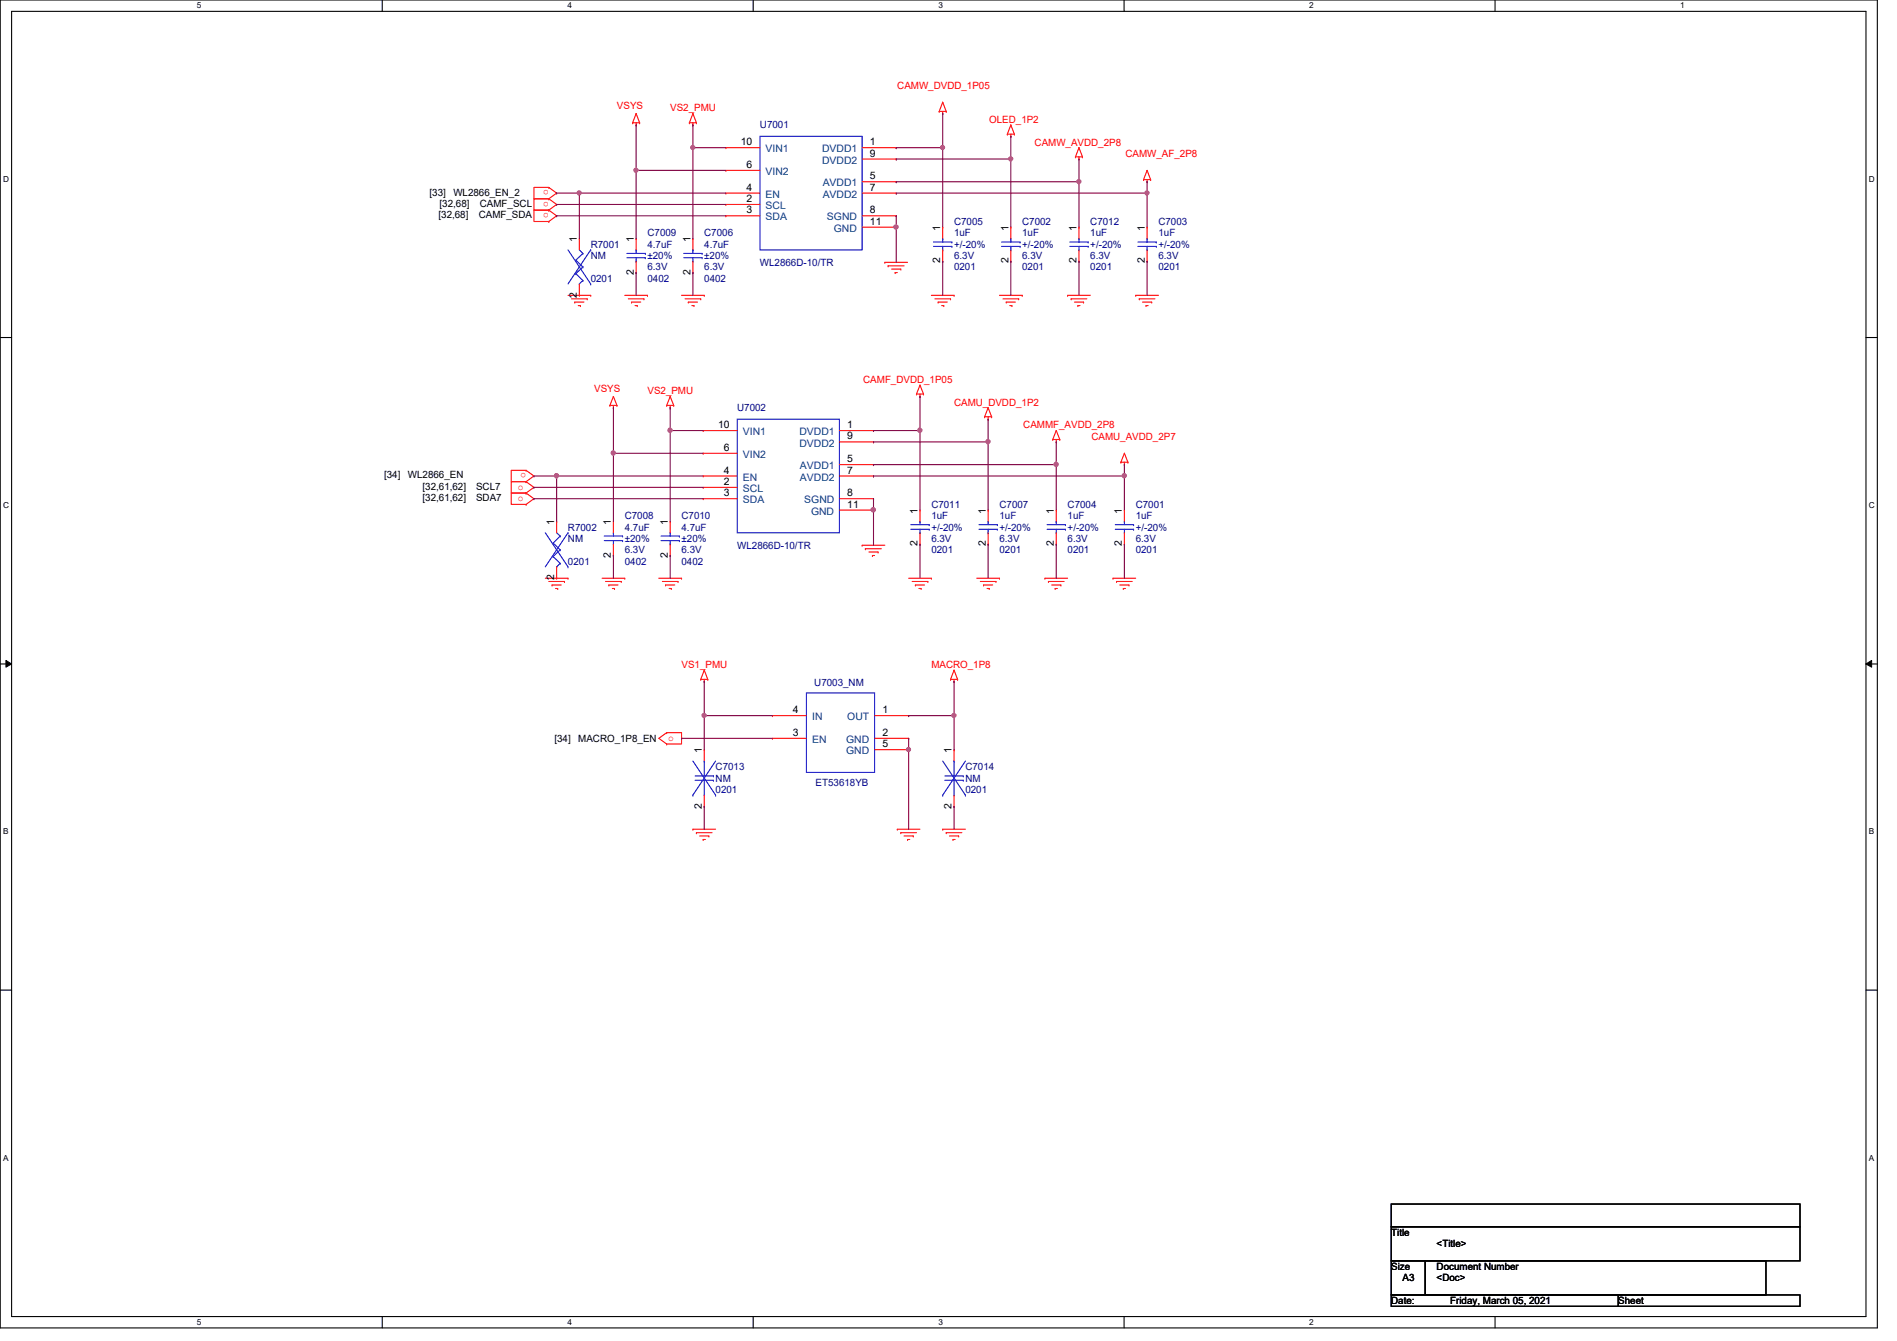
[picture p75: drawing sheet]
<svg xmlns="http://www.w3.org/2000/svg" width="297mm" height="210mm" viewBox="0 0 297 210" stroke-linecap="round" stroke-linejoin="round" font-family="sans-serif">
<defs><g id="words">
<g font-size="1.6" fill="#f00">
<text x="96.6" y="17.1">VSYS</text>
<text x="104.9" y="17.4">VS2_PMU</text>
<text x="140.5" y="13.9">CAMW_DVDD_1P05</text>
<text x="154.9" y="19.2">OLED_1P2</text>
<text x="162" y="22.8">CAMW_AVDD_2P8</text>
<text x="85.9" y="29.8" transform="rotate(180 85.9 29.8)">o</text>
<text x="176.2" y="24.6">CAMW_AF_2P8</text>
<text x="85.9" y="31.6" transform="rotate(180 85.9 31.6)">o</text>
<text x="85.9" y="33.4" transform="rotate(180 85.9 33.4)">o</text>
<text x="135.2" y="59.9">CAMF_DVDD_1P05</text>
<text x="93" y="61.3">VSYS</text>
<text x="101.4" y="61.7">VS2_PMU</text>
<text x="149.4" y="63.5">CAMU_DVDD_1P2</text>
<text x="160.2" y="67.1">CAMMF_AVDD_2P8</text>
<text x="170.9" y="68.8">CAMU_AVDD_2P7</text>
<text x="81.1" y="76.6">o</text>
<text x="82.4" y="74.1" transform="rotate(180 82.4 74.1)">o</text>
<text x="81.1" y="78.4">o</text>
<text x="106.7" y="104.6">VS1_PMU</text>
<text x="145.8" y="104.6">MACRO_1P8</text>
<text x="104.6" y="115.9">o</text>
</g>
<g font-size="1.6">
<text x="116" y="22.7">10</text>
<text x="136.2" y="22.7">1</text>
<text x="116.9" y="26.3">6</text>
<text x="116.9" y="29.8">4</text>
<text x="136.2" y="24.5">9</text>
<text x="136.2" y="28.1">5</text>
<text x="136.2" y="29.8">7</text>
<text x="67.3" y="30.6">[33]</text>
<text x="68.7" y="34.2">[32,68]</text>
<text x="68.8" y="32.4">[32,68]</text>
<text x="71" y="30.6">WL2866_EN_2</text>
<text x="75" y="34.2">CAMF_SDA</text>
<text x="75.1" y="32.4">CAMF_SCL</text>
<text x="116.9" y="31.6">2</text>
<text x="116.9" y="33.4">3</text>
<text x="136.2" y="35.2">11</text>
<text x="136.2" y="33.4">8</text>
<text x="90.3" y="37.9" transform="rotate(-90 90.3 37.9)">1</text>
<text x="99.2" y="37.9" transform="rotate(-90 99.2 37.9)">1</text>
<text x="108.1" y="37.9" transform="rotate(-90 108.1 37.9)">1</text>
<text x="147.2" y="41.2" transform="rotate(-90 147.2 41.2)">2</text>
<text x="147.2" y="36.1" transform="rotate(-90 147.2 36.1)">1</text>
<text x="157.9" y="41.2" transform="rotate(-90 157.9 41.2)">2</text>
<text x="157.9" y="36.1" transform="rotate(-90 157.9 36.1)">1</text>
<text x="168.6" y="41.2" transform="rotate(-90 168.6 41.2)">2</text>
<text x="168.6" y="36.1" transform="rotate(-90 168.6 36.1)">1</text>
<text x="179.2" y="41.2" transform="rotate(-90 179.2 41.2)">2</text>
<text x="179.2" y="36.1" transform="rotate(-90 179.2 36.1)">1</text>
<text x="90.3" y="46.6" transform="rotate(-90 90.3 46.6)">2</text>
<text x="99.2" y="43" transform="rotate(-90 99.2 43)">2</text>
<text x="108.1" y="43" transform="rotate(-90 108.1 43)">2</text>
<text x="112.4" y="67">10</text>
<text x="113.3" y="70.6">6</text>
<text x="132.7" y="67">1</text>
<text x="132.7" y="68.8">9</text>
<text x="60.2" y="74.9">[34]</text>
<text x="63.9" y="74.9">WL2866_EN</text>
<text x="66.2" y="76.7">[32,61,62]</text>
<text x="74.5" y="76.7">SCL7</text>
<text x="113.3" y="74.1">4</text>
<text x="113.3" y="75.9">2</text>
<text x="113.3" y="77.7">3</text>
<text x="132.7" y="77.7">8</text>
<text x="132.7" y="72.3">5</text>
<text x="132.7" y="74.1">7</text>
<text x="66.2" y="78.4">[32,61,62]</text>
<text x="74.5" y="78.4">SDA7</text>
<text x="86.8" y="82.2" transform="rotate(-90 86.8 82.2)">1</text>
<text x="95.7" y="82.2" transform="rotate(-90 95.7 82.2)">1</text>
<text x="104.6" y="82.2" transform="rotate(-90 104.6 82.2)">1</text>
<text x="132.7" y="79.5">11</text>
<text x="143.7" y="80.4" transform="rotate(-90 143.7 80.4)">1</text>
<text x="154.3" y="80.4" transform="rotate(-90 154.3 80.4)">1</text>
<text x="165" y="80.4" transform="rotate(-90 165 80.4)">1</text>
<text x="175.7" y="80.4" transform="rotate(-90 175.7 80.4)">1</text>
<text x="95.7" y="87.3" transform="rotate(-90 95.7 87.3)">2</text>
<text x="104.6" y="87.3" transform="rotate(-90 104.6 87.3)">2</text>
<text x="143.7" y="85.5" transform="rotate(-90 143.7 85.5)">2</text>
<text x="154.3" y="85.5" transform="rotate(-90 154.3 85.5)">2</text>
<text x="165" y="85.5" transform="rotate(-90 165 85.5)">2</text>
<text x="175.7" y="85.5" transform="rotate(-90 175.7 85.5)">2</text>
<text x="86.8" y="90.8" transform="rotate(-90 86.8 90.8)">2</text>
<text x="124.2" y="111.6">4</text>
<text x="138.2" y="111.6">1</text>
<text x="86.8" y="116.1">[34]</text>
<text x="90.5" y="116.1">MACRO_1P8_EN</text>
<text x="109.9" y="117.9" transform="rotate(-90 109.9 117.9)">1</text>
<text x="124.2" y="115.2">3</text>
<text x="138.2" y="115.2">2</text>
<text x="138.2" y="117">5</text>
<text x="149" y="117.9" transform="rotate(-90 149 117.9)">1</text>
<text x="109.9" y="126.6" transform="rotate(-90 109.9 126.6)">2</text>
<text x="149" y="126.6" transform="rotate(-90 149 126.6)">2</text>
<text x="217.8" y="193.5">Title</text>
<text x="225" y="195.2">&lt;Title&gt;</text>
<text x="217.8" y="198.8">Size</text>
<text x="219.6" y="200.6">A3</text>
<text x="225" y="198.8">Document Number</text>
<text x="225" y="200.6">&lt;Doc&gt;</text>
<text x="217.8" y="204.1">Date:</text>
<text x="227.1" y="204.1">Friday, March 05, 2021</text>
<text x="253.4" y="204.1">Sheet</text>
</g>
<g font-size="1.6" fill="#000080">
<text x="119" y="20.1">U7001</text>
<text x="149.4" y="35.2">C7005</text>
<text x="160.1" y="35.2">C7002</text>
<text x="170.7" y="35.2">C7012</text>
<text x="181.4" y="35.2">C7003</text>
<text x="92.5" y="38.8">R7001</text>
<text x="92.5" y="40.6">NM</text>
<text x="101.4" y="37">C7009</text>
<text x="101.4" y="38.8">4.7uF</text>
<text x="101.4" y="40.6">±20%</text>
<text x="110.3" y="37">C7006</text>
<text x="110.3" y="38.8">4.7uF</text>
<text x="110.3" y="40.6">±20%</text>
<text x="119" y="41.6">WL2866D-10/TR</text>
<text x="149.4" y="37">1uF</text>
<text x="149.4" y="40.6">6.3V</text>
<text x="149.4" y="38.8">+/-20%</text>
<text x="160.1" y="37">1uF</text>
<text x="160.1" y="40.6">6.3V</text>
<text x="160.1" y="38.8">+/-20%</text>
<text x="170.7" y="37">1uF</text>
<text x="170.7" y="40.6">6.3V</text>
<text x="170.7" y="38.8">+/-20%</text>
<text x="181.4" y="37">1uF</text>
<text x="181.4" y="40.6">6.3V</text>
<text x="181.4" y="38.8">+/-20%</text>
<text x="92.5" y="44.1">0201</text>
<text x="101.4" y="44.1">0402</text>
<text x="101.4" y="42.3">6.3V</text>
<text x="110.3" y="44.1">0402</text>
<text x="110.3" y="42.3">6.3V</text>
<text x="149.4" y="42.3">0201</text>
<text x="160.1" y="42.3">0201</text>
<text x="170.7" y="42.3">0201</text>
<text x="181.4" y="42.3">0201</text>
<text x="115.4" y="64.4">U7002</text>
<text x="88.9" y="83.1">R7002</text>
<text x="97.8" y="81.3">C7008</text>
<text x="97.8" y="83.1">4.7uF</text>
<text x="106.7" y="81.3">C7010</text>
<text x="106.7" y="83.1">4.7uF</text>
<text x="145.8" y="79.5">C7011</text>
<text x="145.8" y="81.3">1uF</text>
<text x="145.8" y="83.1">+/-20%</text>
<text x="156.5" y="79.5">C7007</text>
<text x="156.5" y="81.3">1uF</text>
<text x="156.5" y="83.1">+/-20%</text>
<text x="167.2" y="79.5">C7004</text>
<text x="167.2" y="81.3">1uF</text>
<text x="167.2" y="83.1">+/-20%</text>
<text x="177.8" y="79.5">C7001</text>
<text x="177.8" y="81.3">1uF</text>
<text x="177.8" y="83.1">+/-20%</text>
<text x="88.9" y="84.8">NM</text>
<text x="88.9" y="88.4">0201</text>
<text x="97.8" y="88.4">0402</text>
<text x="97.8" y="86.6">6.3V</text>
<text x="97.8" y="84.8">±20%</text>
<text x="106.7" y="88.4">0402</text>
<text x="106.7" y="86.6">6.3V</text>
<text x="106.7" y="84.8">±20%</text>
<text x="115.4" y="85.9">WL2866D-10/TR</text>
<text x="145.8" y="86.6">0201</text>
<text x="145.8" y="84.8">6.3V</text>
<text x="156.5" y="86.6">0201</text>
<text x="156.5" y="84.8">6.3V</text>
<text x="167.2" y="86.6">0201</text>
<text x="167.2" y="84.8">6.3V</text>
<text x="177.8" y="86.6">0201</text>
<text x="177.8" y="84.8">6.3V</text>
<text x="127.5" y="107.4">U7003_NM</text>
<text x="112.1" y="120.6">C7013</text>
<text x="112.1" y="122.3">NM</text>
<text x="112.1" y="124.1">0201</text>
<text x="127.7" y="123.1">ET53618YB</text>
<text x="151.2" y="120.6">C7014</text>
<text x="151.2" y="122.3">NM</text>
<text x="151.2" y="124.1">0201</text>
</g>
<g font-size="1.6" fill="#004080">
<text x="119.9" y="23.8">VIN1</text>
<text x="128.7" y="23.8">DVDD1</text>
<text x="119.9" y="27.4">VIN2</text>
<text x="128.7" y="25.6">DVDD2</text>
<text x="128.8" y="29.2">AVDD1</text>
<text x="119.9" y="30.9">EN</text>
<text x="119.9" y="32.7">SCL</text>
<text x="119.9" y="34.5">SDA</text>
<text x="128.8" y="30.9">AVDD2</text>
<text x="129.5" y="34.5">SGND</text>
<text x="130.6" y="36.3">GND</text>
<text x="116.3" y="68.1">VIN1</text>
<text x="116.3" y="71.7">VIN2</text>
<text x="125.2" y="68.1">DVDD1</text>
<text x="125.2" y="69.9">DVDD2</text>
<text x="116.3" y="75.2">EN</text>
<text x="116.3" y="77">SCL</text>
<text x="125.3" y="73.4">AVDD1</text>
<text x="125.3" y="75.2">AVDD2</text>
<text x="116.3" y="78.8">SDA</text>
<text x="125.9" y="78.8">SGND</text>
<text x="127" y="80.6">GND</text>
<text x="127.2" y="112.7">IN</text>
<text x="132.7" y="112.7">OUT</text>
<text x="127.2" y="116.3">EN</text>
<text x="132.5" y="116.3">GND</text>
<text x="132.5" y="118.1">GND</text>
</g>
<g font-size="1.3">
<text x="30.8" y="1.3">5</text>
<text x="88.9" y="1.3">4</text>
<text x="146.9" y="1.3">3</text>
<text x="205" y="1.3">2</text>
<text x="263.1" y="1.3">1</text>
<text x=".5" y="28.4">D</text>
<text x="292.6" y="28.4">D</text>
<text x=".5" y="79.5">C</text>
<text x="292.6" y="79.5">C</text>
<text x=".5" y="130.6">B</text>
<text x="292.6" y="130.6">B</text>
<text x=".5" y="181.7">A</text>
<text x="292.6" y="181.7">A</text>
<text x="30.8" y="207.4">5</text>
<text x="88.9" y="207.4">4</text>
<text x="146.9" y="207.4">3</text>
<text x="205" y="207.4">2</text>
</g>
</g></defs>
<path d="M0 0h294v207.9h-294zM1.8 1.8h290.4v204.3h-290.4z" fill="none" stroke="#000" stroke-width=".17"/>
<g fill="#fff">
<path d="M30.8 .2h.7v1.4h-.7z"/>
<path d="M30.8 206.2h.7v1.4h-.7z"/>
</g>
<path d="M59.9 0v1.8M59.9 206.1v1.8" fill="none" stroke="#000" stroke-width=".17"/>
<g fill="#fff">
<path d="M88.9 .2h.6v1.4h-.6z"/>
<path d="M88.9 206.2h.6v1.4h-.6z"/>
</g>
<path d="M117.9 0v1.8M117.9 206.1v1.8" fill="none" stroke="#000" stroke-width=".17"/>
<g fill="#fff">
<path d="M146.9 .2h.7v1.4h-.7z"/>
<path d="M146.9 206.2h.7v1.4h-.7z"/>
</g>
<path d="M176 0v1.8M176 206.1v1.8" fill="none" stroke="#000" stroke-width=".17"/>
<g fill="#fff">
<path d="M205 .2h.7v1.4h-.7z"/>
<path d="M205 206.2h.7v1.4h-.7z"/>
</g>
<path d="M234.1 0v1.8M234.1 206.1v1.8" fill="none" stroke="#000" stroke-width=".17"/>
<g fill="#fff">
<path d="M263.1 .2h.7v1.4h-.7z"/>
<path d="M.5 27.3h.9v1.4h-.9z"/>
<path d="M292.6 27.3h.9v1.4h-.9z"/>
<path d="M.5 78.4h.9v1.4h-.9z"/>
<path d="M292.6 78.4h.9v1.4h-.9z"/>
</g>
<path d="M0 52.8h1.8M292.2 52.8h1.8" fill="none" stroke="#000" stroke-width=".17"/>
<g fill="#fff">
<path d="M.5 129.5h.8v1.4h-.8z"/>
<path d="M292.6 129.5h.9v1.4h-.9z"/>
</g>
<path d="M0 103.9h1.8M292.2 103.9h1.8" fill="none" stroke="#000" stroke-width=".17"/>
<path d="M.9 103.4l.9 .5-.9 .5zM292.2 103.9l.9-.5v1z" fill="#000"/>
<path d="M.9 103.4l.9 .5-.9 .5zM292.2 103.9l.9-.5v1z" fill="none" stroke="#000" stroke-width=".16"/>
<g fill="#fff">
<path d="M.5 180.5h.8v1.4h-.8z"/>
<path d="M292.6 180.5h.9v1.4h-.9z"/>
</g>
<path d="M0 155h1.8M292.2 155h1.8M217.8 188.5h64.1v3.5h-64.1zM217.8 192h64.1v5.4h-64.1zM217.8 197.4h5.4v5.3h-5.4zM223.2 197.4h53.3v5.3h-53.3zM217.8 202.7h35.6v1.8h-35.6zM253.4 202.7h28.5v1.8h-28.5z" fill="none" stroke="#000" stroke-width=".17"/>
<g fill="none" stroke="#f00" stroke-width=".17">
<path d="M99.1 19.2h.1M99.1 19.2h1.1M99.6 19.6h.1M99.6 17.8h.1M99.6 19.2v.4M99.6 17.8l.6 1.4M99.6 17.8l-.5 1.4M100.2 19.2h.1M107.9 19.2h.1M107.9 19.2h1.1M108.5 19.6h.1M108.5 17.8h.1"/>
<path d="M108.5 19.2v.4M108.5 17.8l-.6 1.4M108.5 17.8l.5 1.4M109 19.2h.1M147.1 17.4h.1M147.1 17.4h1.1M147.6 17.8h.1M147.6 16h.1M147.6 17.4v.4M147.6 16l-.5 1.4M147.6 16l.6 1.4M148.2 17.4h.1"/>
<path d="M158.3 19.6h.1M158.3 19.6l.5 1.4M158.3 19.6l-.6 1.4M85.9 31.1h.1M85.9 29.3h.1M85.9 29.3h-2.3v1.8h2.3M85.9 32.9h.1M85.9 31.1h-2.3v1.8h2.3M85.9 34.7h.1M85.9 32.9h-2.3v1.8h2.3M85.9 29.3l1.3 .9-1.3 .9M85.9 31.1l1.3 .9-1.3 .9"/>
<path d="M85.9 32.9l1.3 .9-1.3 .9M90.7 37.3h.1M90.7 37.3v1.8M99.6 37.3h.1M99.6 37.3v1.8M108.5 37.3h.1M108.5 37.3v1.8M113.7 23.1h.1M113.7 26.7h.1M113.7 30.2h.1M113.7 32h.1M113.7 33.8h.1"/>
<path d="M113.7 23.1h5.3M113.7 26.7h5.3M113.7 30.2h5.3M113.7 33.8h5.3M113.7 32h5.3M135 23.1h5.3M135 24.9h5.3M135 28.4h5.3M135 30.2h5.3M135 33.8h5.3M135 35.6h5.3M140.3 23.1h.1"/>
<path d="M140.3 24.9h.1M140.3 28.4h.1M140.3 30.2h.1M140.3 33.8h.1M140.3 35.6h.1M147.6 35.6h.1M147.6 35.6v1.7M147.6 39.1v1.8M157.7 21h.1M157.7 21h1.1M158.3 21.3h.1M158.3 35.6h.1"/>
<path d="M158.3 21v.3M158.3 35.6v1.7M158.3 39.1v1.8M158.8 21h.1M168.4 24.6h.1M168.4 24.6h1.1M168.9 24.9h.1M168.9 23.1h.1M168.9 35.6h.1M168.9 24.6v.3M168.9 35.6v1.7M168.9 39.1v1.8"/>
<path d="M168.9 23.1l.6 1.5M168.9 23.1l-.5 1.5M169.5 24.6h.1M179.1 28.1h.1M179.1 28.1h1.1M179.6 28.4h.1M179.6 26.7h.1M179.6 35.6h.1M179.6 28.1v.3M179.6 35.6v1.7M179.6 39.1v1.8M179.6 26.7l.6 1.4"/>
<path d="M179.6 26.7l-.5 1.4M180.2 28.1h.1M88.9 46.2h3.6M89.5 46.8h2.4M90 47.3h.1M90 47.3h1.4M90.5 47.8h.4M90.7 46.2h.1M90.7 44.4v1.8M90.9 47.8h.1M91.9 46.8h.1M92.5 46.2h.1"/>
<path d="M97.8 46.2h3.6M98.4 46.8h2.4M98.9 47.3h.1M98.9 47.3h1.4M99.4 47.8h.4M99.6 42.7h.1M99.6 40.9v1.8M99.8 47.8h.1M100.8 46.8h.1M101.4 46.2h.1M106.7 46.2h3.6M107.3 46.8h2.4"/>
<path d="M107.8 47.3h.1M107.8 47.3h1.4M108.3 47.8h.4M108.5 42.7h.1M108.5 40.9v1.8M108.7 47.8h.1M109.7 46.8h.1M110.3 46.2h.1M138.6 41.1h.1M138.6 41.1h3.5M139.1 41.6h.1M139.1 41.6h2.5"/>
<path d="M139.6 42.1h1.5M140.2 42.7h.1M140.2 42.7h.3M141.1 42.1h.1M145.8 46.2h3.6M146.4 46.8h2.4M146.9 47.3h.1M146.9 47.3h1.4M147.4 47.8h.4M147.6 40.9h.1M147.8 47.8h.1M148.8 46.8h.1"/>
<path d="M149.4 46.2h.1M156.5 46.2h3.6M157.1 46.8h2.4M157.6 47.3h.1M157.6 47.3h1.4M158.1 47.8h.4M158.3 40.9h.1M158.5 47.8h.1M159.5 46.8h.1M160.1 46.2h.1M167.2 46.2h.1M167.2 46.2h3.5"/>
<path d="M167.7 46.8h.1M167.7 46.8h2.5M168.2 47.3h1.5M168.8 47.8h.1M168.8 47.8h.3M168.9 40.9h.1M169.7 47.3h.1M177.8 46.2h.1M177.8 46.2h3.6M178.4 46.8h.1M178.4 46.8h2.4M178.9 47.3h1.4"/>
<path d="M179.4 47.8h.1M179.4 47.8h.4M179.6 40.9h.1M180.3 47.3h.1M82.4 75.4h.1M82.4 73.6h.1M82.4 73.6h-2.4v1.8h2.4M82.4 77.2h.1M82.4 79h.1M82.4 77.2h-2.4v1.8h2.4M82.4 75.4h-2.4v1.8h2.4M82.4 73.6l1.2 .9-1.2 .9"/>
<path d="M82.4 77.2l1.2 .9-1.2 .9M82.4 75.4l1.2 .9-1.2 .9M95.5 63.5h.1M95.5 63.5h1.1M96.1 63.8h.1M96.1 62.1h.1M96.1 63.5v.3M96.1 62.1l.5 1.4M96.1 62.1l-.6 1.4M96.6 63.5h.1M104.4 63.5h.1M104.4 63.5h1.1"/>
<path d="M104.9 63.8h.1M104.9 62.1h.1M104.9 63.5v.3M104.9 62.1l-.5 1.4M104.9 62.1l.6 1.4M105.5 63.5h.1M110.1 67.4h.1M110.1 71h.1M110.1 74.5h.1M110.1 76.3h.1M110.1 78.1h.1M110.1 67.4h5.3"/>
<path d="M110.1 71h5.3M110.1 74.5h5.3M110.1 78.1h5.3M110.1 76.3h5.3M131.4 67.4h5.4M131.4 69.2h5.4M131.4 72.7h5.4M131.4 74.5h5.4M131.4 78.1h5.4M131.4 79.8h5.4M136.8 67.4h.1M136.8 69.2h.1"/>
<path d="M136.8 72.7h.1M136.8 74.5h.1M136.8 78.1h.1M136.8 79.8h.1M143.5 61.7h.1M143.5 61.7h1.1M144.1 62.1h.1M144.1 60.3h.1M144.1 79.8h.1M144.1 61.7v.4M144.1 79.8v1.8M144.1 60.3l-.6 1.4"/>
<path d="M144.1 60.3l.5 1.4M144.6 61.7h.1M154.2 65.2h.1M154.2 65.2h1.1M154.7 65.6h.1M154.7 63.8h.1M154.7 79.8h.1M154.7 65.2v.4M154.7 79.8v1.8M154.7 63.8l-.5 1.4M154.7 63.8l.6 1.4M155.3 65.2h.1"/>
<path d="M164.8 68.8h.1M164.8 68.8h1.1M165.4 69.2h.1M165.4 67.4h.1M165.4 79.8h.1M165.4 68.8v.4M165.4 79.8v1.8M165.4 67.4l.5 1.4M165.4 67.4l-.6 1.4M165.9 68.8h.1M175.5 72.3h.1M175.5 72.3h1.1"/>
<path d="M176.1 72.7h.1M176.1 71h.1M176.1 79.8h.1M176.1 72.3v.4M176.1 79.8v1.8M176.1 71l.5 1.3M176.1 71l-.6 1.3M176.6 72.3h.1M85.4 90.5h3.5M85.9 91h2.5M86.4 91.6h.1M86.4 91.6h1.5"/>
<path d="M87 92.1h.3M87.2 81.6h.1M87.2 90.5h.1M87.2 81.6v1.8M87.2 88.7v1.8M87.3 92.1h.1M88.4 91h.1M88.9 90.5h.1M94.3 90.5h3.5M94.8 91h2.5M95.3 91.6h.1M95.3 91.6h1.5"/>
<path d="M95.9 92.1h.3M96.1 81.6h.1M96.1 87h.1M96.1 81.6v1.8M96.1 85.2v1.8M96.2 92.1h.1M97.3 91h.1M97.8 90.5h.1M103.2 90.5h3.5M103.7 91h2.5M104.2 91.6h.1M104.2 91.6h1.5"/>
<path d="M104.8 92.1h.3M104.9 81.6h.1M104.9 87h.1M104.9 81.6v1.8M104.9 85.2v1.8M105.1 92.1h.1M106.2 91h.1M106.7 90.5h.1M135 85.3h.1M135 85.3h3.6M135.5 85.9h.1M135.5 85.9h2.5"/>
<path d="M136.1 86.4h1.4M136.6 87h.1M136.6 87h.3M137.5 86.4h.1M142.3 90.5h3.5M142.8 91h2.5M143.3 91.6h.1M143.3 91.6h1.5M143.9 92.1h.3M144.1 85.2h.1M144.1 83.4v1.8M144.2 92.1h.1"/>
<path d="M145.3 91h.1M145.8 90.5h.1M152.9 90.5h3.6M153.5 91h2.5M154 91.6h.1M154 91.6h1.4M154.6 92.1h.3M154.7 85.2h.1M154.7 83.4v1.8M154.9 92.1h.1M156 91h.1M156.5 90.5h.1"/>
<path d="M163.6 90.5h.1M163.6 90.5h3.6M164.2 91h.1M164.2 91h2.4M164.7 91.6h1.4M165.2 92.1h.1M165.2 92.1h.4M165.4 85.2h.1M165.4 83.4v1.8M166.1 91.6h.1M174.3 90.5h.1M174.3 90.5h3.5"/>
<path d="M174.8 91h.1M174.8 91h2.5M175.3 91.6h1.5M175.9 92.1h.1M175.9 92.1h.3M176.1 85.2h.1M176.1 83.4v1.8M176.8 91.6h.1M104.4 114.7h.1M104.4 116.5h.1M104.4 114.7h2.3v1.8h-2.3M104.4 114.7l-1.2 .9 1.2 .9"/>
<path d="M109.7 106.3h.1M109.7 106.3h1.1M110.3 106.7h.1M110.3 104.9h.1M110.3 117.3h.1M110.3 106.3v.4M110.3 117.3v1.8M110.3 104.9l-.6 1.4M110.3 104.9l.5 1.4M110.8 106.3h.1M120.9 115.6h.1M120.9 112h.1"/>
<path d="M120.9 112h5.4M120.9 115.6h5.4M136.9 112h5.4M136.9 115.6h5.4M136.9 117.3h5.4M142.3 112h.1M142.3 115.6h.1M142.3 117.3h.1M148.8 106.3h.1M148.8 106.3h1.1M149.4 106.7h.1M149.4 104.9h.1"/>
<path d="M149.4 117.3h.1M149.4 106.3v.4M149.4 117.3v1.8M149.4 104.9l-.6 1.4M149.4 104.9l.5 1.4M149.9 106.3h.1M108.5 129.8h.1M108.5 129.8h3.6M109 130.3h.1M109 130.3h2.5M109.6 130.9h1.4M110.1 131.4h.1"/>
<path d="M110.1 131.4h.3M110.3 126.2h.1M110.3 124.5v1.7M111 130.9h.1M140.5 129.8h.1M140.5 129.8h3.6M141.1 130.3h.1M141.1 130.3h2.4M141.6 130.9h1.4M142.1 131.4h.1M142.1 131.4h.3M143 130.9h.1"/>
<path d="M147.6 129.8h.1M147.6 129.8h3.6M148.2 130.3h.1M148.2 130.3h2.4M148.7 130.9h1.4M149.2 131.4h.1M149.2 131.4h.4M149.4 126.2h.1M149.4 124.5v1.7M150.1 130.9h.1"/>
</g>
<g fill="none" stroke="#00f" stroke-width=".17">
<path d="M88.9 39.1l3.6 5.3M90.7 39.1l.6 .6M91.3 39.7h.1M91.3 39.7l-1.1 1M92.5 39.1h.1M92.5 39.1l-3.6 5.3M98.2 39.7h2.8M99.6 39.1h.1M99.6 39.1v.6M101 39.7h.1M107.1 39.7h2.8M108.5 39.1h.1"/>
<path d="M108.5 39.1v.6M109.9 39.7h.1M119 21.3h16v17.8h-16zM146.2 37.9h2.9M146.2 38.6h2.9M147.6 37.3h.1M147.6 39.1h.1M147.6 37.3v.6M147.6 38.6v.5M149.1 37.9h.1M149.1 38.6h.1M156.8 37.9h2.9"/>
<path d="M156.8 38.6h2.9M158.3 37.3h.1M158.3 39.1h.1M158.3 37.3v.6M158.3 38.6v.5M159.7 37.9h.1M159.7 38.6h.1M167.5 37.9h2.9M167.5 38.6h2.9M168.9 37.3h.1M168.9 39.1h.1M168.9 37.3v.6"/>
<path d="M168.9 38.6v.5M170.4 37.9h.1M170.4 38.6h.1M178.2 37.9h2.9M178.2 38.6h2.9M179.6 37.3h.1M179.6 39.1h.1M179.6 37.3v.6M179.6 38.6v.5M181.1 37.9h.1M181.1 38.6h.1M90.2 40.7h.1"/>
<path d="M90.2 42.8h.1M90.2 40.7l1.1 1.1M90.2 42.8l1.1 1.1M90.7 44.4h.1M91.3 41.8h.1M91.3 43.9h.1M91.3 41.8l-1.1 1M91.3 43.9l-.6 .5M92.5 44.4h.1M98.2 40.3h2.8M99.6 40.9h.1M99.6 40.3v.6"/>
<path d="M101 40.3h.1M107.1 40.3h2.8M108.5 40.9h.1M108.5 40.3v.6M109.9 40.3h.1M115.4 65.6h16v17.8h-16zM85.4 83.4l3.5 5.3M86.6 85h.1M86.6 87.1h.1M86.6 85l1.1 1.1M86.6 87.1l1.1 1.1M87.2 88.7h.1"/>
<path d="M87.2 83.4l.5 .5M87.7 83.9h.1M87.7 86.1h.1M87.7 88.2h.1M87.7 83.9l-1.1 1.1M87.7 86.1l-1.1 1M87.7 88.2l-.5 .5M88.9 83.4h.1M88.9 88.7h.1M88.9 83.4l-3.5 5.3M94.6 83.9h2.9M94.6 84.6h2.9"/>
<path d="M96.1 83.4h.1M96.1 85.2h.1M96.1 83.4v.5M96.1 84.6v.6M97.5 83.9h.1M97.5 84.6h.1M103.5 83.9h2.9M103.5 84.6h2.9M104.9 83.4h.1M104.9 85.2h.1M104.9 83.4v.5M104.9 84.6v.6"/>
<path d="M106.4 83.9h.1M106.4 84.6h.1M142.6 82.1h2.9M142.6 82.8h2.9M144.1 81.6h.1M144.1 83.4h.1M144.1 81.6v.5M144.1 82.8v.6M145.5 82.1h.1M145.5 82.8h.1M153.3 82.1h2.9M153.3 82.8h2.9"/>
<path d="M154.7 81.6h.1M154.7 83.4h.1M154.7 81.6v.5M154.7 82.8v.6M156.2 82.1h.1M156.2 82.8h.1M164 82.1h2.8M164 82.8h2.8M165.4 81.6h.1M165.4 83.4h.1M165.4 81.6v.5M165.4 82.8v.6"/>
<path d="M166.8 82.1h.1M166.8 82.8h.1M174.6 82.1h2.9M174.6 82.8h2.9M176.1 81.6h.1M176.1 83.4h.1M176.1 81.6v.5M176.1 82.8v.6M177.5 82.1h.1M177.5 82.8h.1M108.5 119.1l3.6 5.4M110.3 119.1h.1"/>
<path d="M110.3 119.1v2.4M112.1 119.1l-3.6 5.4M126.3 108.5h10.6v12.4h-10.6zM147.6 119.1l3.6 5.4M149.4 119.1h.1M149.4 119.1v2.4M151.2 119.1l-3.6 5.4M108.5 124.5h.1M108.8 121.5h2.9M108.8 122.1h2.9M110.3 124.5h.1M110.3 122.1v2.4"/>
<path d="M111.7 121.5h.1M111.7 122.1h.1M112.1 124.5h.1M147.6 124.5h.1M148 121.5h2.8M148 122.1h2.8M149.4 124.5h.1M149.4 122.1v2.4M150.8 121.5h.1M150.8 122.1h.1M151.2 124.5h.1"/>
</g>
<path d="M99.6 19.6h.1M99.6 19.6v7.1M108.5 19.6h.1M108.5 19.6v17.7M147.6 17.8h.1M147.6 17.8v5.3M108.5 23.1h.1M158.3 21.3h.1M158.3 21.3v3.6" fill="none" stroke="#800040" stroke-width=".17"/>
<circle cx="108.5" cy="23.1" r=".32" fill="#f0f"/>
<circle cx="108.5" cy="23.1" r=".32" fill="none" stroke="#f0f" stroke-width=".17"/>
<path d="M108.5 23.1h.1M108.5 23.1h5.2M140.3 23.1h.1M140.3 23.1h7.3M147.6 23.1h.1M147.6 23.1v12.5" fill="none" stroke="#800040" stroke-width=".17"/>
<circle cx="147.6" cy="23.1" r=".32" fill="#f0f"/>
<circle cx="147.6" cy="23.1" r=".32" fill="none" stroke="#f0f" stroke-width=".17"/>
<path d="M140.3 24.9h.1M140.3 24.9h18" fill="none" stroke="#800040" stroke-width=".17"/>
<circle cx="158.3" cy="24.9" r=".32" fill="#f0f"/>
<circle cx="158.3" cy="24.9" r=".32" fill="none" stroke="#f0f" stroke-width=".17"/>
<path d="M99.6 26.7h.1M99.6 26.7v10.6M99.6 26.7h14.1M158.3 24.9h.1M158.3 24.9v10.7M168.9 24.9h.1M168.9 24.9v3.5" fill="none" stroke="#800040" stroke-width=".17"/>
<circle cx="99.6" cy="26.6" r=".32" fill="#f0f"/>
<circle cx="99.6" cy="26.6" r=".32" fill="none" stroke="#f0f" stroke-width=".17"/>
<path d="M90.7 30.1h.1M90.7 30.1v.1M140.3 28.4h.1M140.3 28.4h28.6" fill="none" stroke="#800040" stroke-width=".17"/>
<circle cx="168.9" cy="28.4" r=".32" fill="#f0f"/>
<circle cx="168.9" cy="28.4" r=".32" fill="none" stroke="#f0f" stroke-width=".17"/>
<path d="M87.2 30.2h.1M87.2 30.2h26.5M90.7 30.2h.1M168.9 28.4h.1M168.9 28.4v7.2M179.6 28.4h.1M179.6 28.4v1.8" fill="none" stroke="#800040" stroke-width=".17"/>
<circle cx="90.7" cy="30.2" r=".32" fill="#f0f"/>
<circle cx="90.7" cy="30.2" r=".32" fill="none" stroke="#f0f" stroke-width=".17"/>
<path d="M90.7 30.2h.1M90.7 30.2v7.1M140.3 30.2h.1M140.3 30.2h39.3" fill="none" stroke="#800040" stroke-width=".17"/>
<circle cx="179.6" cy="30.2" r=".32" fill="#f0f"/>
<circle cx="179.6" cy="30.2" r=".32" fill="none" stroke="#f0f" stroke-width=".17"/>
<path d="M87.2 32h.1M87.2 33.8h.1M87.2 32h26.5M87.2 33.8h26.5M140.3 33.8h.1M140.3 35.6h.1M140.3 33.8v7.3M179.6 30.2h.1M179.6 30.2v5.4" fill="none" stroke="#800040" stroke-width=".17"/>
<circle cx="140.3" cy="35.5" r=".33" fill="#f0f"/>
<circle cx="140.3" cy="35.5" r=".33" fill="none" stroke="#f0f" stroke-width=".17"/>
<g fill="none" stroke="#800040" stroke-width=".17">
<path d="M99.6 42.7h.1M99.6 42.7v3.5M108.5 42.7h.1M108.5 42.7v3.5M147.6 40.9h.1M147.6 40.9v5.3M158.3 40.9h.1M158.3 40.9v5.3M168.9 40.9h.1M168.9 40.9v5.3M179.6 40.9h.1M179.6 40.9v5.3"/>
<path d="M96.1 63.8h.1M96.1 63.8v7.2M104.9 63.8h.1M104.9 67.4h.1M104.9 63.8v17.8M104.9 67.4h5.2M144.1 62.1h.1M144.1 62.1v5.3M154.7 65.6h.1M154.7 65.6v3.6"/>
</g>
<circle cx="104.9" cy="67.3" r=".33" fill="#f0f"/>
<circle cx="104.9" cy="67.3" r=".33" fill="none" stroke="#f0f" stroke-width=".17"/>
<path d="M136.8 67.4h.1M136.8 67.4h7.3M144.1 67.4h.1M144.1 67.4v12.4" fill="none" stroke="#800040" stroke-width=".17"/>
<circle cx="144" cy="67.3" r=".33" fill="#f0f"/>
<circle cx="144" cy="67.3" r=".33" fill="none" stroke="#f0f" stroke-width=".17"/>
<path d="M136.8 69.2h.1M136.8 69.2h17.9" fill="none" stroke="#800040" stroke-width=".17"/>
<circle cx="154.7" cy="69.1" r=".33" fill="#f0f"/>
<circle cx="154.7" cy="69.1" r=".33" fill="none" stroke="#f0f" stroke-width=".17"/>
<path d="M96.1 71h.1M96.1 71h14M96.1 71v10.6M154.7 69.2h.1M154.7 69.2v10.6M165.4 69.2h.1M165.4 69.2v3.5" fill="none" stroke="#800040" stroke-width=".17"/>
<circle cx="96" cy="70.9" r=".33" fill="#f0f"/>
<circle cx="96" cy="70.9" r=".33" fill="none" stroke="#f0f" stroke-width=".17"/>
<path d="M136.8 72.7h.1M136.8 72.7h28.6" fill="none" stroke="#800040" stroke-width=".17"/>
<circle cx="165.4" cy="72.7" r=".33" fill="#f0f"/>
<circle cx="165.4" cy="72.7" r=".33" fill="none" stroke="#f0f" stroke-width=".17"/>
<path d="M83.6 74.5h.1M83.6 74.5h3.6M87.2 74.5h.1M87.2 74.5v7.1M165.4 72.7h.1M165.4 72.7v7.1M176.1 72.7h.1M176.1 72.7v1.8" fill="none" stroke="#800040" stroke-width=".17"/>
<circle cx="87.1" cy="74.5" r=".33" fill="#f0f"/>
<circle cx="87.1" cy="74.5" r=".33" fill="none" stroke="#f0f" stroke-width=".17"/>
<path d="M87.2 74.5h.1M87.2 74.3h.1M87.2 74.5h22.9M87.2 74.3v.2M136.8 74.5h.1M136.8 74.5h39.3" fill="none" stroke="#800040" stroke-width=".17"/>
<circle cx="176" cy="74.5" r=".33" fill="#f0f"/>
<circle cx="176" cy="74.5" r=".33" fill="none" stroke="#f0f" stroke-width=".17"/>
<path d="M83.6 76.3h.1M83.6 78.1h.1M83.6 76.3h26.5M83.6 78.1h26.5M136.8 78.1h.1M136.8 78.1v1.7M176.1 74.5h.1M176.1 74.5v5.3" fill="none" stroke="#800040" stroke-width=".17"/>
<circle cx="136.7" cy="79.8" r=".34" fill="#f0f"/>
<circle cx="136.7" cy="79.8" r=".34" fill="none" stroke="#f0f" stroke-width=".17"/>
<g fill="none" stroke="#800040" stroke-width=".17">
<path d="M136.8 79.8h.1M136.8 79.8v5.5M96.1 87h.1M96.1 87v3.5M104.9 87h.1M104.9 87v3.5M144.1 85.2h.1M144.1 85.2v5.3M154.7 85.2h.1M154.7 85.2v5.3M165.4 85.2h.1M165.4 85.2v5.3"/>
<path d="M176.1 85.2h.1M176.1 85.2v5.3M110.3 106.7h.1M110.3 112h.1M110.3 106.7v5.3M110.3 112h10.6M149.4 106.7h.1M149.4 106.7v5.3"/>
</g>
<circle cx="110.3" cy="112" r=".32" fill="#f0f"/>
<circle cx="110.3" cy="112" r=".32" fill="none" stroke="#f0f" stroke-width=".17"/>
<path d="M110.3 112h.1M110.3 112v5.3M142.3 112h.1M142.3 112h7.1" fill="none" stroke="#800040" stroke-width=".17"/>
<circle cx="149.4" cy="112" r=".32" fill="#f0f"/>
<circle cx="149.4" cy="112" r=".32" fill="none" stroke="#f0f" stroke-width=".17"/>
<path d="M106.7 115.6h.1M106.7 115.6h14.2M142.3 115.6h.1M142.3 117.3h.1M142.3 115.6v14.2M149.4 112h.1M149.4 112v5.3M110.3 126.2h.1M110.3 126.2v3.6M149.4 126.2h.1M149.4 126.2v3.6" fill="none" stroke="#800040" stroke-width=".17"/>
<circle cx="142.3" cy="117.3" r=".32" fill="#f0f"/>
<circle cx="142.3" cy="117.3" r=".32" fill="none" stroke="#f0f" stroke-width=".17"/>
<circle cx="108.5" cy="23.1" r=".32" fill="#f0f"/>
<circle cx="108.5" cy="23.1" r=".32" fill="none" stroke="#f0f" stroke-width=".17"/>
<circle cx="147.6" cy="23.1" r=".32" fill="#f0f"/>
<circle cx="147.6" cy="23.1" r=".32" fill="none" stroke="#f0f" stroke-width=".17"/>
<circle cx="158.3" cy="24.9" r=".32" fill="#f0f"/>
<circle cx="158.3" cy="24.9" r=".32" fill="none" stroke="#f0f" stroke-width=".17"/>
<circle cx="99.6" cy="26.6" r=".32" fill="#f0f"/>
<circle cx="99.6" cy="26.6" r=".32" fill="none" stroke="#f0f" stroke-width=".17"/>
<circle cx="168.9" cy="28.4" r=".32" fill="#f0f"/>
<circle cx="168.9" cy="28.4" r=".32" fill="none" stroke="#f0f" stroke-width=".17"/>
<circle cx="90.7" cy="30.2" r=".32" fill="#f0f"/>
<circle cx="90.7" cy="30.2" r=".32" fill="none" stroke="#f0f" stroke-width=".17"/>
<circle cx="179.6" cy="30.2" r=".32" fill="#f0f"/>
<circle cx="179.6" cy="30.2" r=".32" fill="none" stroke="#f0f" stroke-width=".17"/>
<circle cx="140.3" cy="35.5" r=".33" fill="#f0f"/>
<circle cx="140.3" cy="35.5" r=".33" fill="none" stroke="#f0f" stroke-width=".17"/>
<circle cx="104.9" cy="67.3" r=".33" fill="#f0f"/>
<circle cx="104.9" cy="67.3" r=".33" fill="none" stroke="#f0f" stroke-width=".17"/>
<circle cx="144" cy="67.3" r=".33" fill="#f0f"/>
<circle cx="144" cy="67.3" r=".33" fill="none" stroke="#f0f" stroke-width=".17"/>
<circle cx="154.7" cy="69.1" r=".33" fill="#f0f"/>
<circle cx="154.7" cy="69.1" r=".33" fill="none" stroke="#f0f" stroke-width=".17"/>
<circle cx="96" cy="70.9" r=".33" fill="#f0f"/>
<circle cx="96" cy="70.9" r=".33" fill="none" stroke="#f0f" stroke-width=".17"/>
<circle cx="165.4" cy="72.7" r=".33" fill="#f0f"/>
<circle cx="165.4" cy="72.7" r=".33" fill="none" stroke="#f0f" stroke-width=".17"/>
<circle cx="87.1" cy="74.5" r=".33" fill="#f0f"/>
<circle cx="87.1" cy="74.5" r=".33" fill="none" stroke="#f0f" stroke-width=".17"/>
<circle cx="176" cy="74.5" r=".33" fill="#f0f"/>
<circle cx="176" cy="74.5" r=".33" fill="none" stroke="#f0f" stroke-width=".17"/>
<circle cx="136.7" cy="79.8" r=".34" fill="#f0f"/>
<circle cx="136.7" cy="79.8" r=".34" fill="none" stroke="#f0f" stroke-width=".17"/>
<circle cx="110.3" cy="112" r=".32" fill="#f0f"/>
<circle cx="110.3" cy="112" r=".32" fill="none" stroke="#f0f" stroke-width=".17"/>
<circle cx="149.4" cy="112" r=".32" fill="#f0f"/>
<circle cx="149.4" cy="112" r=".32" fill="none" stroke="#f0f" stroke-width=".17"/>
<circle cx="142.3" cy="117.3" r=".32" fill="#f0f"/>
<circle cx="142.3" cy="117.3" r=".32" fill="none" stroke="#f0f" stroke-width=".17"/>
<use href="#words"/>
</svg>
